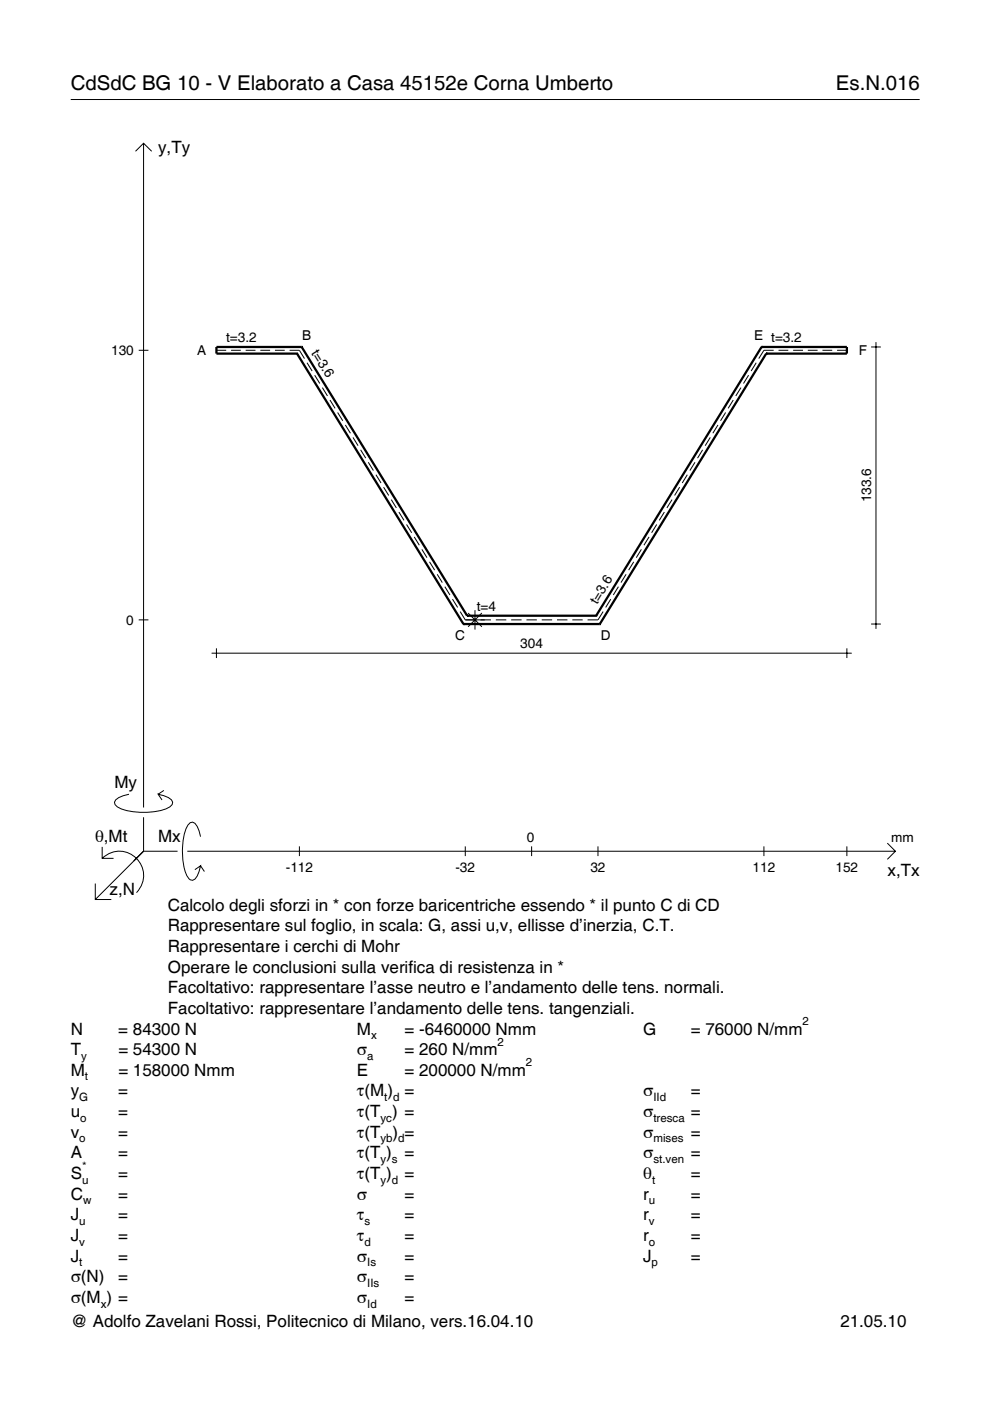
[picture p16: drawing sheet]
<svg xmlns="http://www.w3.org/2000/svg" width="210mm" height="297mm" viewBox="0 0 210 297" stroke-linecap="round" stroke-linejoin="round" font-family="sans-serif">
<defs><g id="words">
<g font-size="4.3">
<text x="15" y="19">CdSdC BG 10 - V Elaborato a Casa 45152e Corna Umberto</text>
<text x="177.2" y="19">Es.N.016</text>
</g>
<g font-size="3.6">
<text x="33.5" y="32.4">y,Ty</text>
<text x="24.3" y="167.1">My</text>
<text x="20.1" y="178.4">θ,Mt</text>
<text x="33.5" y="178.4">Mx</text>
<text x="188.2" y="185.6">x,Tx</text>
<text x="23.2" y="189.7">z,N</text>
<text x="35.6" y="193.1">Calcolo degli sforzi in * con forze baricentriche essendo * il punto C di CD</text>
<text x="35.6" y="197.5">Rappresentare sul foglio, in scala: G, assi u,v, ellisse d’inerzia, C.T.</text>
<text x="35.6" y="201.8">Rappresentare i cerchi di Mohr</text>
<text x="35.6" y="206.2">Operare le conclusioni sulla verifica di resistenza in *</text>
<text x="35.6" y="210.6">Facoltativo: rappresentare l’asse neutro e l’andamento delle tens. normali.</text>
<text x="35.6" y="215">Facoltativo: rappresentare l’andamento delle tens. tangenziali.</text>
<text x="15" y="219.3">N</text>
<text x="25.1" y="219.3">= 84300 N</text>
<text x="75.7" y="219.3">M</text>
<text x="85.8" y="219.3">= -6460000 Nmm</text>
<text x="136.4" y="219.3">G</text>
<text x="146.5" y="219.3">= 76000 N/mm</text>
<text x="15" y="223.7">T</text>
<text x="25.1" y="223.7">= 54300 N</text>
<text x="75.7" y="223.7">σ</text>
<text x="85.8" y="223.7">= 260 N/mm</text>
<text x="15" y="232.5">y</text>
<text x="15" y="228.1">M</text>
<text x="25.1" y="232.5">=</text>
<text x="25.1" y="228.1">= 158000 Nmm</text>
<text x="75.7" y="232.5">τ(M ) =</text>
<text x="75.7" y="228.1">E</text>
<text x="85.8" y="228.1">= 200000 N/mm</text>
<text x="136.4" y="232.5">σ</text>
<text x="146.5" y="232.5">=</text>
<text x="15" y="236.8">u</text>
<text x="25.1" y="236.8">=</text>
<text x="75.7" y="236.8">τ(T ) =</text>
<text x="136.4" y="236.8">σ</text>
<text x="146.5" y="236.8">=</text>
<text x="15" y="241.2">v</text>
<text x="15" y="245.6">A</text>
<text x="25.1" y="241.2">=</text>
<text x="25.1" y="245.6">=</text>
<text x="75.7" y="245.6">τ(T )</text>
<text x="75.7" y="241.2">τ(T</text>
<text x="83.3" y="241.2">) =</text>
<text x="85.8" y="245.6">=</text>
<text x="136.4" y="241.2">σ</text>
<text x="136.4" y="245.6">σ</text>
<text x="146.5" y="241.2">=</text>
<text x="146.5" y="245.6">=</text>
<text x="15" y="250">S</text>
<text x="25.1" y="250">=</text>
<text x="75.7" y="250">τ(T )</text>
<text x="85.8" y="250">=</text>
<text x="136.4" y="250">θ</text>
<text x="146.5" y="250">=</text>
<text x="15" y="254.3">C</text>
<text x="25.1" y="254.3">=</text>
<text x="75.7" y="254.3">σ</text>
<text x="85.8" y="254.3">=</text>
<text x="136.4" y="254.3">r</text>
<text x="146.5" y="254.3">=</text>
<text x="15" y="258.7">J</text>
<text x="15" y="263.1">J</text>
<text x="25.1" y="263.1">=</text>
<text x="25.1" y="258.7">=</text>
<text x="75.7" y="258.7">τ</text>
<text x="75.7" y="263.1">τ</text>
<text x="85.8" y="258.7">=</text>
<text x="85.8" y="263.1">=</text>
<text x="136.4" y="258.7">r</text>
<text x="136.4" y="263.1">r</text>
<text x="146.5" y="258.7">=</text>
<text x="146.5" y="263.1">=</text>
<text x="15" y="267.5">J</text>
<text x="25.1" y="267.5">=</text>
<text x="75.7" y="267.5">σ</text>
<text x="85.8" y="267.5">=</text>
<text x="136.4" y="267.5">J</text>
<text x="146.5" y="267.5">=</text>
<text x="15" y="271.8">σ(N)</text>
<text x="25.1" y="271.8">=</text>
<text x="75.7" y="271.8">σ</text>
<text x="85.8" y="271.8">=</text>
<text x="15" y="276.2">σ(M ) =</text>
<text x="15" y="281.4">@ Adolfo Zavelani Rossi, Politecnico di Milano, vers.16.04.10</text>
<text x="75.7" y="276.2">σ</text>
<text x="85.8" y="276.2">=</text>
<text x="178.2" y="281.4">21.05.10</text>
</g>
<g font-size="2.9">
<text x="64" y="72">B</text>
<text x="159.9" y="72">E t=3.2</text>
<text x="23.6" y="75.3">130</text>
<text x="41.8" y="75.2">A</text>
<text x="47.9" y="72.5">t=3.2</text>
<text x="65.9" y="74.8" transform="rotate(58 65.9 74.8)">t=3.6</text>
<text x="182.1" y="75.2">F</text>
<text x="184.7" y="106.5" transform="rotate(-90 184.7 106.5)">133.6</text>
<text x="101.1" y="129.5">t=4</text>
<text x="126.6" y="128.3" transform="rotate(-58 126.6 128.3)">t=3.6</text>
<text x="26.8" y="132.4">0</text>
<text x="96.5" y="135.6">C</text>
<text x="110.3" y="137.5">304</text>
<text x="127.4" y="135.6">D</text>
<text x="111.7" y="178.4">0</text>
<text x="189" y="178.4">mm</text>
<text x="60.6" y="184.9">-112</text>
<text x="96.6" y="184.9">-32</text>
<text x="125.2" y="184.9">32</text>
<text x="159.6" y="184.9">112</text>
<text x="177.2" y="184.9">152</text>
</g>
<g font-size="2.4">
<text x="78.7" y="220.3">x</text>
<text x="105.5" y="221.7">2</text>
<text x="170.2" y="217.3">2</text>
<text x="17.2" y="224.7">y</text>
<text x="77.9" y="224.7">a</text>
<text x="111.5" y="226.1">2</text>
<text x="16.8" y="233.5">G</text>
<text x="18" y="229.1">t</text>
<text x="81.5" y="233.5">t d</text>
<text x="138.5" y="233.5">IId</text>
<text x="17" y="237.8">o</text>
<text x="80.7" y="237.8">yc</text>
<text x="138.5" y="237.8">tresca</text>
<text x="16.8" y="242.2">o</text>
<text x="80.7" y="242.2">yb d</text>
<text x="138.5" y="242.2">mises</text>
<text x="17.4" y="251">u</text>
<text x="17.4" y="248">*</text>
<text x="80.7" y="246.6">y s</text>
<text x="80.7" y="251">y d</text>
<text x="138.2" y="251">t</text>
<text x="138.5" y="246.6">st.ven</text>
<text x="17.6" y="255.3">w</text>
<text x="137.6" y="255.3">u</text>
<text x="16.8" y="259.7">u</text>
<text x="77.3" y="259.7">s</text>
<text x="137.6" y="259.7">v</text>
<text x="16.8" y="264.1">v</text>
<text x="16.8" y="268.5">t</text>
<text x="77.3" y="264.1">d</text>
<text x="77.9" y="268.5">Is</text>
<text x="137.6" y="264.1">o</text>
<text x="138.2" y="268.5">p</text>
<text x="77.9" y="272.8">IIs</text>
<text x="21.4" y="277.2">x</text>
<text x="77.9" y="277.2">Id</text>
</g>
</g></defs>
<g fill="none" stroke="#000" stroke-width=".21">
<path d="M15 21.1h180M28.7 32.1l1.7-1.7 1.8 1.7M30.4 30.4v140.8M29.4 74.3h2.1M45.9 74.3h2.1M49 74.3h2.1M52.1 74.3h2.1M55.2 74.3h2.1M58.3 74.3h2.1M61.4 74.3h2.1l1.1 1.7M65.1 76.9l1.1 1.8M66.7 79.5l1.1 1.8"/>
<path d="M158.7 79.5l-1.1 1.8M160.3 76.9l-1 1.8M164 74.3h-2l-1.1 1.7M165.1 74.3h2M168.2 74.3h2M171.3 74.3h2M174.4 74.3h2M177.5 74.3h2.1M184.7 73.6h2.1M185.7 72.5v60.8M68.3 82.2l1.1 1.7M70 84.8l1 1.8"/>
<path d="M71.6 87.5l1.1 1.7M73.2 90.1l1.1 1.8M74.8 92.7l1.1 1.8M76.5 95.4l1 1.7M78.1 98l1.1 1.8M147.4 98l-1.1 1.8M149 95.4l-1.1 1.7M150.6 92.7l-1.1 1.8M152.2 90.1l-1.1 1.8M153.8 87.5l-1 1.7M155.5 84.8l-1.1 1.8M157.1 82.2l-1.1 1.7"/>
<path d="M79.7 100.6l1.1 1.8M81.3 103.3l1.1 1.7M83 105.9l1 1.8M84.6 108.6l1.1 1.7M86.2 111.2l1.1 1.8M87.8 113.8l1.1 1.8M89.4 116.5l1.1 1.7M91.1 119.1l1.1 1.8M134.4 119.1l-1.1 1.8M136 116.5l-1.1 1.7M137.6 113.8l-1.1 1.8M139.2 111.2l-1 1.8"/>
<path d="M140.9 108.6l-1.1 1.7M142.5 105.9l-1.1 1.8M144.1 103.3l-1.1 1.7M145.7 100.6l-1.1 1.8M29.4 131.4h2.1M44.9 138.5h135.7M45.9 137.5v2M92.7 121.8l1.1 1.7M94.3 124.4l1.1 1.7M95.9 127l1.1 1.8M97.6 129.7l1 1.7h5.5M99.2 130l3 2.9"/>
<path d="M100.7 129.4v4.1M102.2 130l-3 2.9M105.1 131.4h2.2M108.4 131.4h2.2M111.6 131.4h2.2M114.9 131.4h2.2M118.1 131.4h2.2M121.3 131.4h2.2M127.9 129.7l-1.1 1.7h-2.2M129.5 127l-1.1 1.8M131.1 124.4l-1.1 1.7M132.7 121.8l-1 1.7"/>
<path d="M179.6 137.5v2M184.7 132.3h2.1M21.7 179.6v2.4h2.4M27.3 168.4a3.6 3.6 0 0 0-3 1.7l.1 .5a5.6 5.6 0 0 0 3.8 1.5 13.4 13.4 0 0 0 7.8-1l.5-.5 .1-.5a3.6 3.6 0 0 0-3.1-1.7l.8 1.2M30.4 173.3v7.2M34.7 167.6l-1.2 .8M42.5 177.4a3.6 3.6 0 0 0-1.7-3.1l-.5 .1a5.7 5.7 0 0 0-1.5 3.8 13.9 13.9 0 0 0 1.1 7.9l.4 .4 .5 .1a3.6 3.6 0 0 0 1.7-3l-1.2 .8M63.5 179.4v2.1M98.6 179.4v2.1M112.7 179.4v2.1M126.8 179.4v2.1M162 179.4v2.1"/>
<path d="M179.6 179.4v2.1M188.1 178.8l1.7 1.7-1.7 1.7M20.2 187.3v3.4h3.4M21.7 182a5.1 5.1 0 0 1 7.2 0 5.1 5.1 0 0 1 0 7.3M30.4 180.5l-10.2 10.2M30.4 180.5h7.2M39.7 180.5h150.1M42.5 183.6l.8 1.2"/>
</g>
<g fill="none" stroke="#000" stroke-width=".48">
<path d="M63 75h.1M63 75l35.3 57.3M64 73.6h.1M64 73.6h-18.1v1.4h17.1M64 73.6l35 56.9M161.5 73.6h.1M161.5 73.6h18.1v1.4h-17.1M161.5 73.6l-35.1 56.9M162.5 75h.1M162.5 75l-35.3 57.3M98.3 132.3h.1M98.3 132.3h28.9"/>
<path d="M99 130.5h.1M99 130.5h27.4M126.4 130.5h.1M127.2 132.3h.1"/>
</g>
<use href="#words"/>
</svg>
